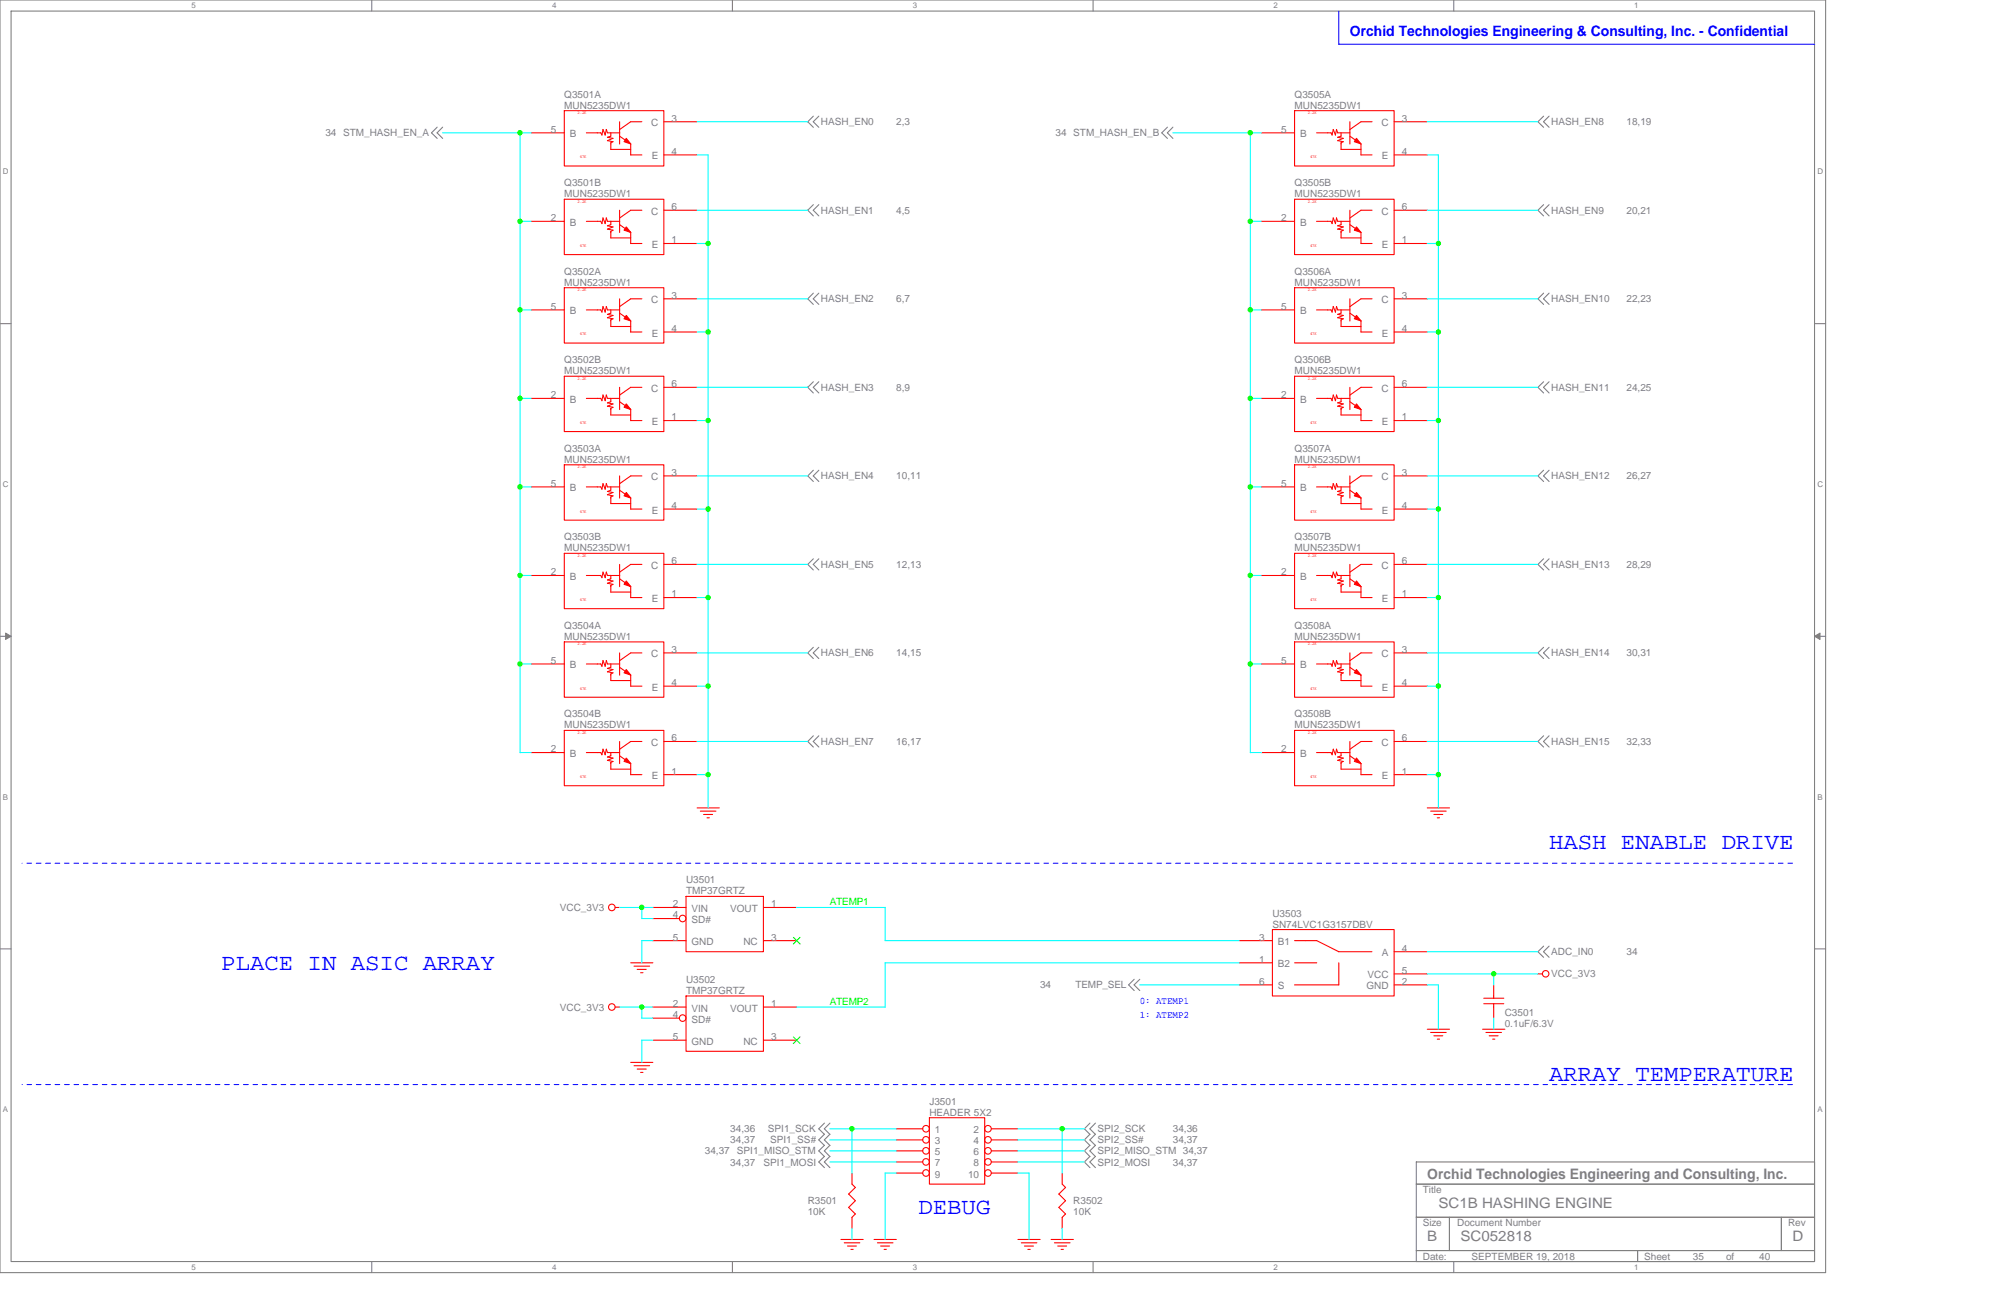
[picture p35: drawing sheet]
<svg xmlns="http://www.w3.org/2000/svg" width="432mm" height="279mm" viewBox="0 0 432 279" stroke-linecap="round" stroke-linejoin="round" font-family="sans-serif">
<defs><g id="words">
<g font-size="5" fill="#00f">
<text x="334.3" y="183.1">HASH ENABLE DRIVE</text>
<text x="47.8" y="209.3">PLACE IN ASIC ARRAY</text>
<text x="334.3" y="233.2">ARRAY TEMPERATURE</text>
<text x="198.2" y="261.9">DEBUG</text>
</g>
<text font-size="3.1" fill="#00f" x="291.3" y="7.7">Orchid Technologies Engineering &amp; Consulting, Inc. - Confidential</text>
<g font-size="3.1" fill="#808080">
<text x="308" y="254.3">Orchid Technologies Engineering and Consulting, Inc.</text>
<text x="310.4" y="260.7">SC1B HASHING ENGINE</text>
<text x="308" y="267.8">B</text>
<text x="315.2" y="267.8">SC052818</text>
<text x="386.8" y="267.8">D</text>
</g>
<g font-size="2.2" fill="#808080">
<text x="121.8" y="21.1">Q3501A</text>
<text x="121.8" y="23.4">MUN5235DW1</text>
<text x="279.4" y="21.1">Q3505A</text>
<text x="279.4" y="23.4">MUN5235DW1</text>
<text x="70.2" y="29.4">34 STM_HASH_EN_A</text>
<text x="118.9" y="28.6">5</text>
<text x="123" y="29.6">B</text>
<text x="140.5" y="27.2">C</text>
<text x="144.9" y="26.2">3</text>
<text x="177.2" y="27">HASH_EN0</text>
<text x="193.4" y="27">2,3</text>
<text x="227.8" y="29.4">34 STM_HASH_EN_B</text>
<text x="276.5" y="28.6">5</text>
<text x="280.5" y="29.6">B</text>
<text x="298.1" y="27.2">C</text>
<text x="302.5" y="26.2">3</text>
<text x="334.8" y="27">HASH_EN8</text>
<text x="351" y="27">18,19</text>
<text x="140.6" y="34.4">E</text>
<text x="144.9" y="33.4">4</text>
<text x="298.2" y="34.4">E</text>
<text x="302.5" y="33.4">4</text>
<text x="121.8" y="40.2">Q3501B</text>
<text x="279.4" y="40.2">Q3505B</text>
<text x="118.9" y="47.7">2</text>
<text x="121.8" y="42.5">MUN5235DW1</text>
<text x="140.5" y="46.3">C</text>
<text x="144.9" y="45.3">6</text>
<text x="177.2" y="46.1">HASH_EN1</text>
<text x="193.4" y="46.1">4,5</text>
<text x="276.5" y="47.7">2</text>
<text x="279.4" y="42.5">MUN5235DW1</text>
<text x="298.1" y="46.3">C</text>
<text x="302.5" y="45.3">6</text>
<text x="334.8" y="46.1">HASH_EN9</text>
<text x="351" y="46.1">20,21</text>
<text x="123" y="48.7">B</text>
<text x="140.6" y="53.5">E</text>
<text x="144.9" y="52.5">1</text>
<text x="280.5" y="48.7">B</text>
<text x="298.2" y="53.5">E</text>
<text x="302.5" y="52.5">1</text>
<text x="121.8" y="59.2">Q3502A</text>
<text x="279.4" y="59.2">Q3506A</text>
<text x="121.8" y="61.6">MUN5235DW1</text>
<text x="140.5" y="65.4">C</text>
<text x="144.9" y="64.5">3</text>
<text x="177.2" y="65.2">HASH_EN2</text>
<text x="193.4" y="65.2">6,7</text>
<text x="279.4" y="61.6">MUN5235DW1</text>
<text x="298.1" y="65.4">C</text>
<text x="302.5" y="64.5">3</text>
<text x="334.8" y="65.2">HASH_EN10</text>
<text x="351" y="65.2">22,23</text>
<text x="118.9" y="66.8">5</text>
<text x="123" y="67.8">B</text>
<text x="144.9" y="71.6">4</text>
<text x="276.5" y="66.8">5</text>
<text x="280.5" y="67.8">B</text>
<text x="302.5" y="71.6">4</text>
<text x="140.6" y="72.6">E</text>
<text x="298.2" y="72.6">E</text>
<text x="121.8" y="78.4">Q3502B</text>
<text x="121.8" y="80.8">MUN5235DW1</text>
<text x="144.9" y="83.5">6</text>
<text x="279.4" y="78.4">Q3506B</text>
<text x="279.4" y="80.8">MUN5235DW1</text>
<text x="302.5" y="83.5">6</text>
<text x="118.9" y="85.9">2</text>
<text x="123" y="86.9">B</text>
<text x="140.5" y="84.5">C</text>
<text x="177.2" y="84.3">HASH_EN3</text>
<text x="193.4" y="84.3">8,9</text>
<text x="276.5" y="85.9">2</text>
<text x="280.5" y="86.9">B</text>
<text x="298.1" y="84.5">C</text>
<text x="334.8" y="84.3">HASH_EN11</text>
<text x="351" y="84.3">24,25</text>
<text x="140.6" y="91.7">E</text>
<text x="144.9" y="90.7">1</text>
<text x="298.2" y="91.7">E</text>
<text x="302.5" y="90.7">1</text>
<text x="121.8" y="97.5">Q3503A</text>
<text x="121.8" y="99.8">MUN5235DW1</text>
<text x="279.4" y="97.5">Q3507A</text>
<text x="279.4" y="99.8">MUN5235DW1</text>
<text x="118.9" y="105">5</text>
<text x="123" y="106">B</text>
<text x="140.5" y="103.7">C</text>
<text x="144.9" y="102.7">3</text>
<text x="177.2" y="103.4">HASH_EN4</text>
<text x="193.4" y="103.4">10,11</text>
<text x="276.5" y="105">5</text>
<text x="280.5" y="106">B</text>
<text x="298.1" y="103.7">C</text>
<text x="302.5" y="102.7">3</text>
<text x="334.8" y="103.4">HASH_EN12</text>
<text x="351" y="103.4">26,27</text>
<text x="140.6" y="110.8">E</text>
<text x="144.9" y="109.8">4</text>
<text x="298.2" y="110.8">E</text>
<text x="302.5" y="109.8">4</text>
<text x="121.8" y="116.6">Q3503B</text>
<text x="121.8" y="118.9">MUN5235DW1</text>
<text x="279.4" y="116.6">Q3507B</text>
<text x="279.4" y="118.9">MUN5235DW1</text>
<text x="118.9" y="124.1">2</text>
<text x="123" y="125.1">B</text>
<text x="140.5" y="122.7">C</text>
<text x="144.9" y="121.8">6</text>
<text x="177.2" y="122.5">HASH_EN5</text>
<text x="193.4" y="122.5">12,13</text>
<text x="276.5" y="124.1">2</text>
<text x="280.5" y="125.1">B</text>
<text x="298.1" y="122.7">C</text>
<text x="302.5" y="121.8">6</text>
<text x="334.8" y="122.5">HASH_EN13</text>
<text x="351" y="122.5">28,29</text>
<text x="140.6" y="129.9">E</text>
<text x="144.9" y="128.9">1</text>
<text x="298.2" y="129.9">E</text>
<text x="302.5" y="128.9">1</text>
<text x="121.8" y="135.7">Q3504A</text>
<text x="279.4" y="135.7">Q3508A</text>
<text x="118.9" y="143.2">5</text>
<text x="121.8" y="138">MUN5235DW1</text>
<text x="140.5" y="141.8">C</text>
<text x="144.9" y="140.8">3</text>
<text x="177.2" y="141.6">HASH_EN6</text>
<text x="193.4" y="141.6">14,15</text>
<text x="276.5" y="143.2">5</text>
<text x="279.4" y="138">MUN5235DW1</text>
<text x="298.1" y="141.8">C</text>
<text x="302.5" y="140.8">3</text>
<text x="334.8" y="141.6">HASH_EN14</text>
<text x="351" y="141.6">30,31</text>
<text x="123" y="144.2">B</text>
<text x="140.6" y="149">E</text>
<text x="144.9" y="148">4</text>
<text x="280.5" y="144.2">B</text>
<text x="298.2" y="149">E</text>
<text x="302.5" y="148">4</text>
<text x="121.8" y="154.7">Q3504B</text>
<text x="279.4" y="154.7">Q3508B</text>
<text x="121.8" y="157.1">MUN5235DW1</text>
<text x="140.5" y="161">C</text>
<text x="144.9" y="160">6</text>
<text x="177.2" y="160.7">HASH_EN7</text>
<text x="193.4" y="160.7">16,17</text>
<text x="279.4" y="157.1">MUN5235DW1</text>
<text x="298.1" y="161">C</text>
<text x="302.5" y="160">6</text>
<text x="334.8" y="160.7">HASH_EN15</text>
<text x="351" y="160.7">32,33</text>
<text x="118.9" y="162.3">2</text>
<text x="123" y="163.3">B</text>
<text x="144.9" y="167.1">1</text>
<text x="276.5" y="162.3">2</text>
<text x="280.5" y="163.3">B</text>
<text x="302.5" y="167.1">1</text>
<text x="140.6" y="168.1">E</text>
<text x="298.2" y="168.1">E</text>
<text x="148" y="190.6">U3501</text>
<text x="120.8" y="196.5">VCC_3V3</text>
<text x="145.2" y="195.8">2</text>
<text x="148" y="193">TMP37GRTZ</text>
<text x="149.2" y="196.8">VIN</text>
<text x="157.6" y="196.8">VOUT</text>
<text x="166.4" y="195.8">1</text>
<text x="274.6" y="197.7">U3503</text>
<text x="145.2" y="202.9">5</text>
<text x="145.2" y="198.2">4</text>
<text x="149.2" y="203.9">GND</text>
<text x="149.2" y="199.2">SD#</text>
<text x="160.4" y="203.9">NC</text>
<text x="166.4" y="202.9">3</text>
<text x="271.7" y="202.9">3</text>
<text x="274.6" y="200.1">SN74LVC1G3157DBV</text>
<text x="275.8" y="203.9">B1</text>
<text x="271.7" y="207.7">1</text>
<text x="275.8" y="208.7">B2</text>
<text x="298.2" y="206.3">A</text>
<text x="302.5" y="205.3">4</text>
<text x="334.8" y="206.1">ADC_IN0</text>
<text x="351" y="206.1">34</text>
<text x="148" y="212.1">U3502</text>
<text x="148" y="214.4">TMP37GRTZ</text>
<text x="224.4" y="213.3">34</text>
<text x="232.1" y="213.3">TEMP_SEL</text>
<text x="271.7" y="212.5">6</text>
<text x="275.8" y="213.5">S</text>
<text x="294.9" y="213.5">GND</text>
<text x="295.1" y="211.1">VCC</text>
<text x="302.5" y="212.5">2</text>
<text x="302.5" y="210.1">5</text>
<text x="334.8" y="210.9">VCC_3V3</text>
<text x="120.8" y="218">VCC_3V3</text>
<text x="145.2" y="217.3">2</text>
<text x="145.2" y="219.6">4</text>
<text x="149.2" y="218.2">VIN</text>
<text x="149.2" y="220.6">SD#</text>
<text x="157.6" y="218.2">VOUT</text>
<text x="166.4" y="217.3">1</text>
<text x="324.7" y="219.2">C3501</text>
<text x="324.7" y="221.6">0.1uF/6.3V</text>
<text x="145.2" y="224.4">5</text>
<text x="149.2" y="225.4">GND</text>
<text x="160.4" y="225.4">NC</text>
<text x="166.4" y="224.4">3</text>
<text x="200.6" y="238.3">J3501</text>
<text x="157.6" y="244.3">34,36</text>
<text x="165.7" y="244.3">SPI1_SCK</text>
<text x="200.6" y="240.7">HEADER 5X2</text>
<text x="201.7" y="244.5">1</text>
<text x="210.1" y="244.5">2</text>
<text x="236.9" y="244.3">SPI2_SCK</text>
<text x="253.1" y="244.3">34,36</text>
<text x="152.1" y="249.1">34,37</text>
<text x="157.6" y="251.5">34,37</text>
<text x="157.6" y="246.7">34,37</text>
<text x="159" y="249.1">SPI1_MISO_STM</text>
<text x="164.7" y="251.5">SPI1_MOSI</text>
<text x="166.2" y="246.7">SPI1_SS#</text>
<text x="201.7" y="246.9">3</text>
<text x="201.7" y="249.3">5</text>
<text x="201.7" y="251.7">7</text>
<text x="210.1" y="246.9">4</text>
<text x="210.1" y="249.3">6</text>
<text x="210.1" y="251.7">8</text>
<text x="236.9" y="246.7">SPI2_SS#</text>
<text x="236.9" y="249.1">SPI2_MISO_STM 34,37</text>
<text x="236.9" y="251.5">SPI2_MOSI</text>
<text x="253.1" y="246.7">34,37</text>
<text x="253.1" y="251.5">34,37</text>
<text x="201.7" y="254.1">9</text>
<text x="208.9" y="254.1">10</text>
<text x="307" y="257.4">Title</text>
<text x="174.3" y="259.8">R3501</text>
<text x="174.3" y="262.2">10K</text>
<text x="231.6" y="259.8">R3502</text>
<text x="231.6" y="262.2">10K</text>
<text x="307" y="264.6">Size</text>
<text x="314.5" y="264.6">Document Number</text>
<text x="385.8" y="264.6">Rev</text>
<text x="307" y="271.8">Date:</text>
<text x="317.6" y="271.8">SEPTEMBER 19, 2018</text>
<text x="354.8" y="271.8">Sheet</text>
<text x="365.3" y="271.8">35</text>
<text x="372.5" y="271.8">of</text>
<text x="379.6" y="271.8">40</text>
</g>
<g font-size="2.2" fill="#0f0">
<text x="179.1" y="195.3">ATEMP1</text>
<text x="179.1" y="216.8">ATEMP2</text>
</g>
<g font-size="2.2" fill="#00f">
<text x="245.9" y="216.6">0: ATEMP1</text>
<text x="245.9" y="219.5">1: ATEMP2</text>
</g>
<g font-size="1.7" fill="#808080">
<text x="41.3" y="1.8">5</text>
<text x="119.1" y="1.8">4</text>
<text x="197" y="1.8">3</text>
<text x="274.8" y="1.8">2</text>
<text x="352.6" y="1.8">1</text>
<text x=".6" y="37.6">D</text>
<text x="392.2" y="37.6">D</text>
<text x=".6" y="105.1">C</text>
<text x="392.2" y="105.1">C</text>
<text x=".6" y="172.5">B</text>
<text x="392.2" y="172.5">B</text>
<text x=".6" y="240">A</text>
<text x="392.2" y="240">A</text>
<text x="41.3" y="274">5</text>
<text x="119.1" y="274">4</text>
<text x="197" y="274">3</text>
<text x="274.8" y="274">2</text>
<text x="352.6" y="274">1</text>
</g>
<g font-size="1" fill="#f00">
<text x="124.6" y="24.6">2.2K</text>
<text x="282.2" y="24.6">2.2K</text>
<text x="125.1" y="34.2">47K</text>
<text x="282.7" y="34.2">47K</text>
<text x="124.6" y="43.7">2.2K</text>
<text x="282.2" y="43.7">2.2K</text>
<text x="125.1" y="53.3">47K</text>
<text x="282.7" y="53.3">47K</text>
<text x="124.6" y="62.8">2.2K</text>
<text x="282.2" y="62.8">2.2K</text>
<text x="125.1" y="72.4">47K</text>
<text x="282.7" y="72.4">47K</text>
<text x="124.6" y="81.9">2.2K</text>
<text x="282.2" y="81.9">2.2K</text>
<text x="125.1" y="91.5">47K</text>
<text x="282.7" y="91.5">47K</text>
<text x="124.6" y="101">2.2K</text>
<text x="282.2" y="101">2.2K</text>
<text x="125.1" y="110.6">47K</text>
<text x="282.7" y="110.6">47K</text>
<text x="124.6" y="120.1">2.2K</text>
<text x="282.2" y="120.1">2.2K</text>
<text x="125.1" y="129.7">47K</text>
<text x="282.7" y="129.7">47K</text>
<text x="124.6" y="139.2">2.2K</text>
<text x="282.2" y="139.2">2.2K</text>
<text x="125.1" y="148.8">47K</text>
<text x="282.7" y="148.8">47K</text>
<text x="124.6" y="158.3">2.2K</text>
<text x="282.2" y="158.3">2.2K</text>
<text x="125.1" y="167.9">47K</text>
<text x="282.7" y="167.9">47K</text>
</g>
</g></defs>
<path d="M0 0h394v274.6h-394zM2.4 2.4h389.2v269.8h-389.2z" fill="none" stroke="#808080" stroke-width=".23"/>
<g fill="#fff">
<path d="M41.3 .3h.9v1.8h-.9z"/>
<path d="M41.3 272.4h.9v1.9h-.9z"/>
</g>
<path d="M80.2 0v2.4M80.2 272.2v2.4" fill="none" stroke="#808080" stroke-width=".23"/>
<g fill="#fff">
<path d="M119.1 .3h1v1.8h-1z"/>
<path d="M119.1 272.4h1v1.9h-1z"/>
</g>
<path d="M158.1 0v2.4M158.1 272.2v2.4" fill="none" stroke="#808080" stroke-width=".23"/>
<g fill="#fff">
<path d="M197 .3h.9v1.8h-.9z"/>
<path d="M197 272.4h.9v1.9h-.9z"/>
</g>
<path d="M235.9 0v2.4M235.9 272.2v2.4" fill="none" stroke="#808080" stroke-width=".23"/>
<g fill="#fff">
<path d="M274.8 .3h.9v1.8h-.9z"/>
<path d="M274.8 272.4h.9v1.9h-.9z"/>
</g>
<path d="M313.7 0v2.4M313.7 272.2v2.4" fill="none" stroke="#808080" stroke-width=".23"/>
<g fill="#fff">
<path d="M352.6 .3h.9v1.8h-.9z"/>
<path d="M352.6 272.4h.9v1.9h-.9z"/>
<path d="M.6 36.1h1.2v1.9h-1.2z"/>
<path d="M392.2 36.1h1.2v1.9h-1.2z"/>
<path d="M.6 103.5h1.2v1.9h-1.2z"/>
<path d="M392.2 103.5h1.2v1.9h-1.2z"/>
</g>
<path d="M0 69.8h2.4M391.6 69.8h2.4" fill="none" stroke="#808080" stroke-width=".23"/>
<g fill="#fff">
<path d="M.6 171h1.1v1.9h-1.1z"/>
<path d="M392.2 171h1.1v1.9h-1.1z"/>
</g>
<path d="M0 137.3h2.4M391.6 137.3h2.4" fill="none" stroke="#808080" stroke-width=".23"/>
<g fill="#808080" stroke="#808080" stroke-width=".22">
<path d="M1.2 136.6l1.2 .7-1.2 .7z"/>
<path d="M391.6 137.3l1.1-.7v1.4z"/>
</g>
<g fill="#fff">
<path d="M.6 238.4h1.1v1.9h-1.1z"/>
<path d="M392.2 238.4h1.1v1.9h-1.1z"/>
</g>
<g fill="none" stroke="#808080" stroke-width=".23">
<path d="M94.3 27.4l-1.2 1.3 1.2 1.2M95.5 27.4l-1.2 1.3 1.2 1.2M175.5 25.1l-1.2 1.2 1.2 1.2M176.7 25.1l-1.2 1.2 1.2 1.2M251.9 27.4l-1.2 1.3 1.2 1.2M253.1 27.4l-1.2 1.3 1.2 1.2M333.1 25.1l-1.2 1.2 1.2 1.2M334.3 25.1l-1.2 1.2 1.2 1.2M175.5 44.2l-1.2 1.2 1.2 1.2M176.7 44.2l-1.2 1.2 1.2 1.2M333.1 44.2l-1.2 1.2 1.2 1.2M334.3 44.2l-1.2 1.2 1.2 1.2"/>
<path d="M175.5 63.2l-1.2 1.3 1.2 1.2M176.7 63.2l-1.2 1.3 1.2 1.2M333.1 63.2l-1.2 1.3 1.2 1.2M334.3 63.2l-1.2 1.3 1.2 1.2M175.5 82.4l-1.2 1.2 1.2 1.2M176.7 82.4l-1.2 1.2 1.2 1.2M333.1 82.4l-1.2 1.2 1.2 1.2M334.3 82.4l-1.2 1.2 1.2 1.2M175.5 101.5l-1.2 1.2 1.2 1.2M176.7 101.5l-1.2 1.2 1.2 1.2M333.1 101.5l-1.2 1.2 1.2 1.2M334.3 101.5l-1.2 1.2 1.2 1.2"/>
<path d="M175.5 120.6l-1.2 1.2 1.2 1.2M175.5 139.7l-1.2 1.2 1.2 1.2M176.7 120.6l-1.2 1.2 1.2 1.2M176.7 139.7l-1.2 1.2 1.2 1.2M333.1 120.6l-1.2 1.2 1.2 1.2M333.1 139.7l-1.2 1.2 1.2 1.2M334.3 120.6l-1.2 1.2 1.2 1.2M334.3 139.7l-1.2 1.2 1.2 1.2M175.5 158.8l-1.2 1.2 1.2 1.2M176.7 158.8l-1.2 1.2 1.2 1.2M333.1 158.8l-1.2 1.2 1.2 1.2M334.3 158.8l-1.2 1.2 1.2 1.2"/>
<path d="M0 204.7h2.4M244.8 211.3l-1.3 1.2 1.3 1.2M246 211.3l-1.3 1.2 1.3 1.2M333.1 204.1l-1.2 1.2 1.2 1.2M334.3 204.1l-1.2 1.2 1.2 1.2M391.6 204.7h2.4M177.9 242.3l-1.2 1.2 1.2 1.3M177.9 244.7l-1.2 1.2 1.2 1.2M177.9 247.1l-1.2 1.2 1.2 1.2-1.2 1.2 1.2 1.2M179.1 242.3l-1.2 1.2 1.2 1.3M179.1 244.7l-1.2 1.2 1.2 1.2M179.1 247.1l-1.2 1.2 1.2 1.2-1.2 1.2 1.2 1.2"/>
<path d="M235.2 242.3l-1.2 1.2 1.2 1.3M235.2 244.7l-1.2 1.2 1.2 1.2M235.2 247.1l-1.2 1.2 1.2 1.2-1.2 1.2 1.2 1.2M236.4 242.3l-1.2 1.2 1.2 1.3M236.4 244.7l-1.2 1.2 1.2 1.2M236.4 247.1l-1.2 1.2 1.2 1.2-1.2 1.2 1.2 1.2M305.6 250.7h86v4.8h-86zM305.6 255.5h86v7.1h-86zM305.6 262.6h7.2v7.2h-7.2zM305.6 269.8h47.8v2.4h-47.8zM312.8 262.6h71.6v7.2h-71.6zM353.4 269.8h38.2v2.4h-38.2z"/>
<path d="M384.4 262.6h7.2v7.2h-7.2z"/>
</g>
<path d="M288.9 2.4v7.2l102.7-.1" fill="none" stroke="#00f" stroke-width=".23"/>
<path d="M386.8 186.2h-382M386.8 234h-382" fill="none" stroke="#00f" stroke-width=".22" stroke-dasharray="1 1 1 1 1 1 1 1"/>
<g fill="none" stroke="#f00" stroke-width=".23">
<path d="M114.6 28.7h7.2M121.8 23.9h21.5v11.9h-21.5zM126.5 28.7h3.1l.3 .4M130.6 29.1l-.5-1.2-.2 1.2M130.8 27.9l.3 .8h2.6M130.9 27.9l-.3 1.2M131.1 30.3l1.2 .3-.5 .2v1.4h4.3M131.1 29.6l1.2 .3M131.8 28.6v.8l-.7 .2M132.3 29.8l-1.2 .6M133.7 26.3v4.8M133.7 29.4l2.4 1.7v2.3h2.4"/>
<path d="M138.5 26.3h-2.4l-2.4 1.7M143.3 33.4h7.1M143.3 26.3h7.1M272.2 28.7h7.2M279.4 23.9h21.4v11.9h-21.4zM284.1 28.7h3.1l.3 .4M288.2 29.1l-.5-1.2-.3 1.2M288.7 30.3l1.2 .3-.5 .2v1.4h4.3M289.4 28.6v.8l-.8 .2 1.3 .3M289.9 29.8l-1.3 .6M291.3 26.3v4.8M291.3 29.4l2.4 1.7v2.3h2.4"/>
<path d="M291.3 28.7h-2.6l-.3-.8-.2 1.2M296.1 26.3h-2.4l-2.4 1.7M300.8 33.4h7.2M300.8 26.3h7.2M114.6 47.8h7.2M121.8 43h21.5v11.9h-21.5zM126.5 47.8h3.1l.3 .4M130.1 47l.5 1.2M130.1 47l-.2 1.3M130.8 47l.3 .8h2.6M130.9 47l-.3 1.3M131.1 49.4l1.2 .3"/>
<path d="M131.1 48.7l1.2 .3-1.2 .4M131.8 49.9v1.4h4.3M131.8 47.7v.8l-.7 .2M132.3 49.7l-.5 .2M133.7 45.4v4.8M133.7 48.5l2.4 1.7M136.1 50.1v2.5l2.4-.1M138.5 45.4h-2.4l-2.4 1.7M143.3 52.5h7.1M143.3 45.4h7.1M272.2 47.8h7.2M279.4 43h21.4v11.9h-21.4z"/>
<path d="M284.1 47.8h3.1l.3 .4M287.7 47l.5 1.2M287.7 47l-.3 1.3M288.4 47l.3 .8h2.6M288.4 47l-.2 1.3M288.7 49.4l1.2 .3M289.4 47.7v.8l-.8 .2 1.3 .3-1.3 .4M289.4 49.9v1.4h4.3M289.9 49.7l-.5 .2M291.3 45.4v4.8M291.3 48.5l2.4 1.7M293.7 50.1v2.5l2.4-.1"/>
<path d="M296.1 45.4h-2.4l-2.4 1.7M300.8 52.5h7.2M300.8 45.4h7.2M114.6 66.9h7.2M121.8 62.1h21.5v11.9h-21.5zM126.5 66.9h3.1l.3 .4M130.6 67.3l-.5-1.2-.2 1.3M130.8 66.1l.3 .8h2.6M130.9 66.1l-.3 1.3M131.1 68.5l1.2 .3-.5 .2v1.4h4.3M131.1 67.8l1.2 .3M131.8 66.8v.8l-.7 .2"/>
<path d="M132.3 68.1l-1.2 .5M133.7 64.5v4.8M133.7 67.6l2.4 1.7M136.1 69.2v2.4h2.4M138.5 64.5h-2.4l-2.4 1.7M143.3 71.6h7.1M143.3 64.5h7.1M272.2 66.9h7.2M279.4 62.1h21.4v11.9h-21.4zM284.1 66.9h3.1l.3 .4M288.2 67.3l-.5-1.2-.3 1.3M288.7 68.5l1.2 .3-.5 .2v1.4h4.3"/>
<path d="M289.4 66.8v.8l-.8 .2 1.3 .3M289.9 68.1l-1.3 .5M291.3 64.5v4.8M291.3 67.6l2.4 1.7M291.3 66.9h-2.6l-.3-.8-.2 1.3M293.7 69.2v2.4h2.4M296.1 64.5h-2.4l-2.4 1.7M300.8 71.6h7.2M300.8 64.5h7.2M114.6 86h7.2M121.8 81.2h21.5v11.9h-21.5zM126.5 86h3.1l.3 .4"/>
<path d="M130.6 86.4l-.5-1.2-.2 1.3M130.8 85.2l.3 .8h2.6M130.9 85.2l-.3 1.3M131.1 87.6l1.2 .3-.5 .2M131.1 86.9l1.2 .3M131.8 88.1v1.4h4.3M131.8 85.9v.8l-.7 .2M132.3 87.1l-1.2 .6M133.7 83.6v4.8M133.7 86.7l2.4 1.7v2.4l2.4-.1M138.5 83.6h-2.4l-2.4 1.7M143.3 90.7h7.1"/>
<path d="M143.3 83.6h7.1M272.2 86h7.2M279.4 81.2h21.4v11.9h-21.4zM284.1 86h3.1l.3 .4M288.2 86.4l-.5-1.2-.3 1.3M288.7 87.6l1.2 .3-.5 .2M289.4 88.1v1.4h4.3M289.4 85.9v.8l-.8 .2 1.3 .3M289.9 87.1l-1.3 .6M291.3 83.6v4.8M291.3 86.7l2.4 1.6v2.4h2.4M291.3 86h-2.6l-.3-.8-.2 1.3"/>
<path d="M296.1 83.6h-2.4l-2.4 1.7M300.8 90.7h7.2M300.8 83.6h7.2M114.6 105.1h7.2M121.8 100.3h21.5v11.9h-21.5zM121.8 119.4h21.5v11.9h-21.5zM126.5 105.1h3.1l.3 .4M130.6 105.5l-.5-1.2-.2 1.3M130.8 104.3l.3 .8h2.6M130.9 104.4l-.3 1.2M131.1 106.7l1.2 .3-.5 .2M131.1 106l1.2 .3-1.2 .4"/>
<path d="M131.8 107.2v1.4h4.3M131.8 105v.8l-.7 .2M133.7 102.7v4.8M133.7 105.8l2.4 1.6v2.5l2.4-.1M138.5 102.7h-2.4l-2.4 1.7M143.3 109.8h7.1M143.3 102.7h7.1M272.2 105.1h7.2M279.4 100.3h21.4v11.9h-21.4zM279.4 119.4h21.4v11.9h-21.4zM284.1 105.1h3.1l.3 .4M288.2 105.5l-.5-1.2-.3 1.3"/>
<path d="M288.7 106.7l1.2 .3-.5 .2M288.7 106l1.2 .3-1.3 .4M289.4 107.2v1.4h4.3M289.4 105v.8l-.8 .2M291.3 102.7v4.8M291.3 105.8l2.4 1.6v2.4h2.4M291.3 105.1h-2.6l-.3-.8-.2 1.3M296.1 102.7h-2.4l-2.4 1.7M300.8 109.8h7.2M300.8 102.7h7.2M114.6 124.2h7.2M121.8 138.5h21.5v11.9h-21.5z"/>
<path d="M126.5 124.2h3.1M129.6 124.1l.3 .5M130.6 124.6l-.5-1.2-.2 1.3M130.8 123.4l.3 .8h2.6M130.9 123.4l-.3 1.3M131.1 125.8l1.2 .3-.5 .2M131.1 125.1l1.2 .2-1.2 .6M131.8 126.3v1.4h4.3M131.8 124.1v.8l-.7 .2M133.7 121.8v4.8M133.7 124.9l2.4 1.7v2.3h2.4M138.5 121.8h-2.4l-2.4 1.7"/>
<path d="M143.3 128.9h7.1M143.3 121.8h7.1M272.2 124.2h7.2M279.4 138.5h21.4v11.9h-21.4zM284.1 124.2h3.1M287.2 124.1l.3 .5M288.2 124.6l-.5-1.2-.3 1.3M288.7 125.1l1.2 .2-1.2 .5 1.2 .3-.5 .2M289.4 126.3v1.4h4.3M289.4 124.1v.8l-.8 .2M291.3 121.8v4.8M291.3 124.9l2.4 1.7v2.3h2.4"/>
<path d="M291.3 124.2h-2.6l-.3-.8-.2 1.3M296.1 121.8h-2.4l-2.4 1.7M300.8 128.9h7.2M300.8 121.8h7.2M114.6 143.3h7.2M121.8 157.6h21.5v11.9h-21.5zM126.5 143.3h3.1l.3 .4M130.6 143.7l-.5-1.2-.2 1.3M130.8 142.5l.3 .8h2.6M130.9 142.5l-.3 1.3M131.1 144.9l1.2 .3-.5 .2M131.1 144.2l1.2 .3-1.2 .4"/>
<path d="M131.8 145.4v1.4h4.3M131.8 143.2v.8l-.7 .2M133.7 140.9v4.8M133.7 160v4.8M133.7 144l2.4 1.6v2.5M136.1 148h2.4M138.5 140.9h-2.4l-2.4 1.7M138.5 160h-2.4l-2.4 1.7M143.3 148h7.1M143.3 140.9h7.1M143.3 160h7.1M272.2 143.3h7.2"/>
<path d="M279.4 157.6h21.4v11.9h-21.4zM284.1 143.3h3.1l.3 .4M288.2 143.7l-.5-1.2-.3 1.3M288.7 144.9l1.2 .3-.5 .2M289.4 145.4v1.4h4.3M289.4 143.2v.8l-.8 .2 1.3 .3-1.3 .4M291.3 140.9v4.8M291.3 160v4.8M291.3 144l2.4 1.6v2.5M291.3 143.3h-2.6l-.3-.8-.2 1.3M293.7 148h2.4M296.1 140.9h-2.4l-2.4 1.7"/>
<path d="M296.1 160h-2.4l-2.4 1.7M300.8 148h7.2M300.8 140.9h7.2M300.8 160h7.2M114.6 162.4h7.2M126.5 162.4h3.1M129.6 162.3l.3 .5M130.6 162.8l-.5-1.2-.2 1.3M130.8 161.6l.3 .8h2.6M130.9 161.6l-.3 1.3M131.1 164l1.2 .3-.5 .2M131.1 163.3l1.2 .3-1.2 .5"/>
<path d="M131.8 164.5v1.4h4.3M131.8 162.3v.8l-.7 .2M133.7 163.1l2.4 1.6v2.5l2.4-.1M143.3 167.1h7.1M150.4 174.3h4.8M151.1 175h3.4M151.8 175.7h2M152.6 176.4h.5M272.2 162.4h7.2M284.1 162.4h3.1M287.2 162.3l.3 .5M288.2 162.8l-.5-1.2-.3 1.3"/>
<path d="M288.7 163.3l1.2 .3-1.2 .4 1.2 .3-.5 .2M289.4 164.5v1.4h4.3M289.4 162.3v.8l-.8 .2M291.3 163.1l2.4 1.6v2.4h2.4M291.3 162.4h-2.6l-.3-.8-.2 1.3M300.8 167.1h7.2M308 174.3h4.8M308.7 175h3.4M309.4 175.7h1.9M310.2 176.4h.4M132.8 195.8h.9M140.9 195.8h7.1"/>
<path d="M140.9 198.2h5.7M148 193.4h16.7v11.9h-16.7zM164.7 195.8h7.2M132.8 217.3h.9M136.1 207.7h4.8M136.8 208.4h3.4M137.5 209.1h1.9M138.2 209.9h.5M140.9 217.3h7.1M140.9 202.9h7.1M140.9 219.7h5.7M148 214.9h16.7v11.9h-16.7z"/>
<path d="M164.7 217.3h7.2M164.7 202.9h7.2M267.4 207.7h7.2M267.4 202.9h7.2M267.4 212.5h7.2M274.6 200.6h26.2v14.3h-26.2zM279.4 207.7h4.7M279.4 202.9h4.7M284.1 202.9l4.8 2.4h7.2M288.9 207.7v4.8h-9.6M300.8 210.1h7.2M300.8 205.3h7.2"/>
<path d="M300.8 212.5h7.2M320.2 216.6h4.3M320.2 215.4h4.3M322.3 212.5v2.9M322.3 216.5v3.2M331.9 210.1h.9M136.1 229.2h4.8M136.8 229.9h3.4M137.5 230.7h1.9M138.2 231.4h.5M140.9 224.4h7.1M164.7 224.4h7.2"/>
<path d="M308 222.1h4.8M308.7 222.8h3.4M309.4 223.5h1.9M310.2 224.2h.4M319.9 222.1h4.8M320.7 222.8h3.3M321.4 223.5h1.9M322.1 224.2h.5M183.1 257.6l1.5 1.5M183.9 253.1v2.4l.7 .7M184.6 256.2l-1.5 1.4M184.6 259.1l-1.5 1.4"/>
<path d="M193.4 243.5h5.7M193.4 245.9h5.7M193.4 248.3h5.7M193.4 250.7h5.7M193.4 253.1h5.7M200.6 241.2h11.9v14.3h-11.9zM213.9 243.5h5.8M213.9 245.9h5.8M213.9 248.3h5.8M213.9 250.7h5.8M213.9 253.1h5.8M228.5 257.6l1.5 1.5"/>
<path d="M229.2 253.1v2.4l.8 .7M229.9 256.2l-1.4 1.4M229.9 259.1l-1.4 1.4 1.5 1.4M181.5 267.4h4.8M182.2 268.1h3.3M182.9 268.8h1.9M183.1 260.5l1.5 1.4M183.6 269.6h.5M183.9 262.6v2.4M184.6 261.9l-.8 .8M188.6 267.4h4.8M189.3 268.1h3.4"/>
<path d="M190 268.8h2M190.8 269.6h.5M219.7 267.4h4.8M220.4 268.1h3.4M221.1 268.8h1.9M221.8 269.6h.5M226.8 267.4h4.8M227.5 268.1h3.4M228.2 268.8h2M229 269.6h.5M229.2 262.6v2.4M229.9 261.9l-.7 .8"/>
<circle cx="132" cy="195.8" r=".71"/>
<circle cx="147.3" cy="198.2" r=".71"/>
<circle cx="132" cy="217.3" r=".71"/>
<circle cx="147.3" cy="219.7" r=".71"/>
<circle cx="333.5" cy="210.1" r=".7"/>
<circle cx="199.8" cy="243.5" r=".71"/>
<circle cx="199.8" cy="245.9" r=".71"/>
<circle cx="199.8" cy="248.3" r=".71"/>
<circle cx="199.8" cy="250.7" r=".71"/>
<circle cx="199.8" cy="253.1" r=".71"/>
<circle cx="213.2" cy="243.5" r=".71"/>
<circle cx="213.2" cy="245.9" r=".71"/>
<circle cx="213.2" cy="248.3" r=".71"/>
<circle cx="213.2" cy="250.7" r=".71"/>
<circle cx="213.2" cy="253.1" r=".71"/>
</g>
<g fill="#f00" stroke="#f00" stroke-width=".23">
<path d="M135.1 87.1l1 1.2-1.4-.4z" fill-rule="evenodd"/>
<path d="M135.1 106.3l1 1.1-1.4-.4z" fill-rule="evenodd"/>
<path d="M135.1 125.3l1 1.3-1.4-.5z" fill-rule="evenodd"/>
<path d="M135.1 144.5l1 1.1-1.4-.4z" fill-rule="evenodd"/>
<path d="M135.1 163.6l1 1.1-1.4-.4z" fill-rule="evenodd"/>
<path d="M292.7 29.8l1 1.3-1.5-.5z" fill-rule="evenodd"/>
<path d="M292.7 49l1 1.1-1.5-.4z" fill-rule="evenodd"/>
<path d="M292.7 87.1l1 1.2-1.5-.4z" fill-rule="evenodd"/>
<path d="M292.7 68.1l1 1.1-1.5-.4z" fill-rule="evenodd"/>
<path d="M292.7 106.3l1 1.1-1.5-.4z" fill-rule="evenodd"/>
<path d="M292.7 125.3l1 1.3-1.5-.5z" fill-rule="evenodd"/>
<path d="M292.7 144.5l1 1.1-1.5-.4z" fill-rule="evenodd"/>
<path d="M292.7 163.6l1 1.1-1.5-.4z" fill-rule="evenodd"/>
<path d="M135.1 29.8l1 1.3-1.4-.5z" fill-rule="evenodd"/>
<path d="M135.1 49l1 1.1-1.4-.4z" fill-rule="evenodd"/>
<path d="M135.1 68.1l1 1.1-1.4-.4z" fill-rule="evenodd"/>
</g>
<path d="M171.2 202.2l1.5 1.5M172.6 202.2l-1.4 1.5M171.2 223.7l1.5 1.5M172.6 223.7l-1.4 1.5" fill="none" stroke="#0f0" stroke-width=".22"/>
<g fill="none" stroke="#0ff" stroke-width=".23">
<path d="M95.5 28.7h19.1M112.2 28.7v133.7h2.4M150.4 33.4h2.4M150.4 26.3h23.9M152.8 33.4v140.9M253.1 28.7h19.1M269.8 28.7v133.7h2.4M308 33.4h2.4M308 26.3h23.9M310.4 33.4v140.9M112.2 47.8h2.4M150.4 45.4h23.9"/>
<path d="M150.4 52.5h2.4M269.8 47.8h2.4M308 45.4h23.9M308 52.5h2.4M112.2 66.9h2.4M150.4 64.5h23.9M150.4 71.6h2.4M269.8 66.9h2.4M308 64.5h23.9M308 71.6h2.4M112.2 86h2.4M150.4 83.6h23.9"/>
<path d="M150.4 90.7h2.4M269.8 86h2.4M308 83.6h23.9M308 90.7h2.4M112.2 105.1h2.4M150.4 102.7h23.9M150.4 109.8h2.4M269.8 105.1h2.4M308 102.7h23.9M308 109.8h2.4M112.2 124.2h2.4M150.4 121.8h23.9"/>
<path d="M150.4 128.9h2.4M269.8 124.2h2.4M308 121.8h23.9M308 128.9h2.4M112.2 143.3h2.4M150.4 140.9h23.9M150.4 160h23.9M150.4 148h2.4M269.8 143.3h2.4M308 140.9h23.9M308 160h23.9M308 148h2.4"/>
<path d="M150.4 167.1h2.4M308 167.1h2.4M133.7 195.8h7.2M138.5 195.8v2.4h2.4M171.9 195.8h19.1v7.1M133.7 217.3h7.2M138.5 202.9v4.8M138.5 202.9h2.4M138.5 217.3v2.4h2.4M191 202.9h76.4M191 207.7h76.4M191 207.7v9.6h-19.1"/>
<path d="M245.9 212.5h21.5M308 212.5h2.4M308 210.1h23.9M308 205.3h23.9M310.4 212.5v9.6M322.3 210.1v2.4M322.3 219.6v2.5M140.9 224.4h-2.4v4.8M179.1 243.5h14.3M179.1 245.9h14.3M179.1 248.3h14.3M179.1 250.7h14.3"/>
<path d="M183.9 243.5v9.6M193.4 253.1h-2.4v14.3M219.6 253.1h2.5v14.3M219.6 245.9h14.4M219.6 248.3h14.4M219.6 250.7h14.4M229.2 243.5v9.6M234 243.5h-14.4M183.9 265v2.4M229.2 265v2.4"/>
</g>
<g fill="#0f0" stroke="#0f0" stroke-width=".23">
<circle cx="138.5" cy="195.8" r=".47"/>
<circle cx="138.5" cy="217.3" r=".47"/>
<circle cx="112.2" cy="28.6" r=".47"/>
<circle cx="112.2" cy="47.7" r=".47"/>
<circle cx="112.2" cy="143.3" r=".47"/>
<circle cx="112.2" cy="124.1" r=".47"/>
<circle cx="112.2" cy="105" r=".47"/>
<circle cx="112.2" cy="85.9" r=".47"/>
<circle cx="112.2" cy="66.8" r=".47"/>
<circle cx="269.8" cy="28.6" r=".47"/>
<circle cx="269.8" cy="47.7" r=".47"/>
<circle cx="269.8" cy="143.3" r=".47"/>
<circle cx="269.8" cy="124.1" r=".47"/>
<circle cx="269.8" cy="105" r=".47"/>
<circle cx="269.8" cy="85.9" r=".47"/>
<circle cx="269.8" cy="66.8" r=".47"/>
<circle cx="310.4" cy="52.5" r=".47"/>
<circle cx="310.4" cy="109.8" r=".47"/>
<circle cx="152.8" cy="128.9" r=".47"/>
<circle cx="310.4" cy="148" r=".47"/>
<circle cx="152.8" cy="71.6" r=".47"/>
<circle cx="310.4" cy="167.1" r=".47"/>
<circle cx="310.4" cy="90.7" r=".47"/>
<circle cx="152.8" cy="148" r=".47"/>
<circle cx="152.8" cy="109.8" r=".47"/>
<circle cx="152.8" cy="90.7" r=".47"/>
<circle cx="310.4" cy="71.6" r=".47"/>
<circle cx="152.8" cy="167.1" r=".47"/>
<circle cx="152.8" cy="52.5" r=".47"/>
<circle cx="310.4" cy="128.9" r=".47"/>
<circle cx="229.2" cy="243.5" r=".47"/>
<circle cx="183.8" cy="243.5" r=".47"/>
<circle cx="322.3" cy="210.1" r=".47"/>
</g>
<use href="#words"/>
</svg>
